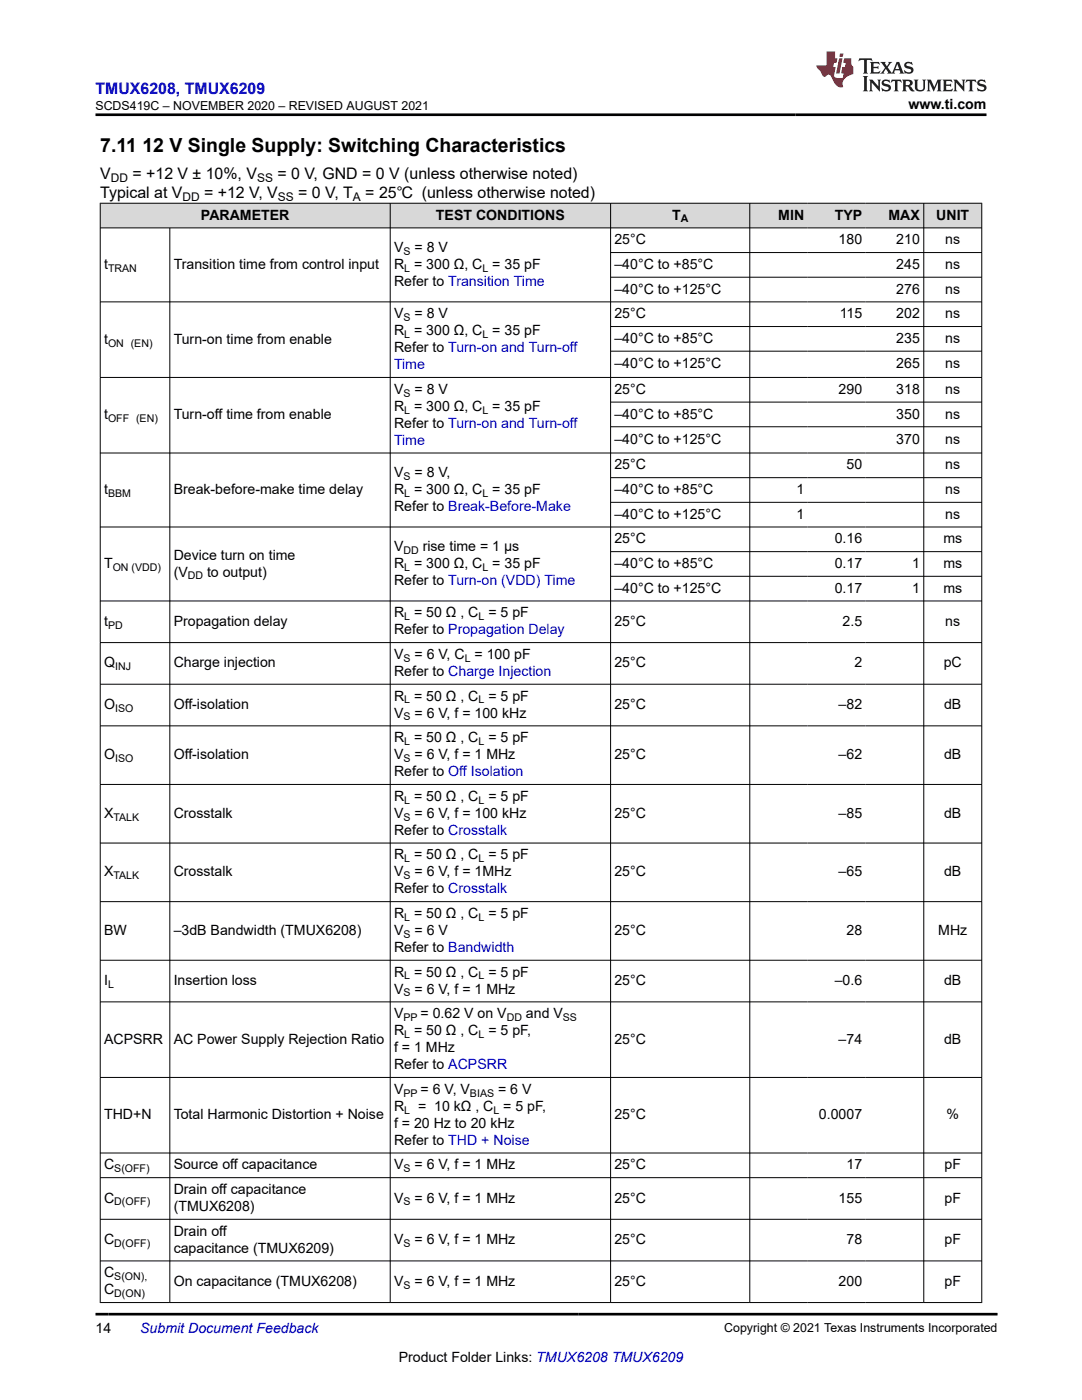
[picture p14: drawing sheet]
<svg xmlns="http://www.w3.org/2000/svg" width="216mm" height="279mm" viewBox="0 0 216 279" stroke-linecap="round" stroke-linejoin="round" font-family="sans-serif">
<defs><g id="words">
<text font-size="3.9" x="20" y="30.3">7.11 12 V Single Supply: Switching Characteristics</text>
<text font-size="3.2" fill="#00f" x="19" y="18.7">TMUX6208, TMUX6209</text>
<g font-size="3.2">
<text x="20" y="35.7">V</text>
<text x="26.4" y="35.7">= +12 V ± 10%, V</text>
<text x="55.4" y="35.7">= 0 V, GND = 0 V (unless otherwise noted)</text>
<text x="20" y="39.5">Typical at V</text>
<text x="40.7" y="39.5">= +12 V, V</text>
<text x="59.5" y="39.5">= 0 V, T</text>
<text x="72.9" y="39.5">= 25℃ (unless otherwise noted)</text>
</g>
<g font-size="2.8">
<text x="181.3" y="21.8">www.ti.com</text>
<text x="40.1" y="43.8">PARAMETER</text>
<text x="87" y="43.8">TEST CONDITIONS</text>
<text x="134.1" y="43.8">T</text>
<text x="155.3" y="43.8">MIN</text>
<text x="166.6" y="43.8">TYP</text>
<text x="177.3" y="43.8">MAX</text>
<text x="186.8" y="43.8">UNIT</text>
<text x="20.8" y="53.7">t</text>
<text x="34.7" y="53.7">Transition time from control input</text>
<text x="78.6" y="50.3">V</text>
<text x="78.6" y="53.7">R = 300 Ω, C = 35 pF</text>
<text x="82.7" y="50.3">= 8 V</text>
<text x="122.6" y="48.8">25°C</text>
<text x="122.6" y="53.7">–40°C to +85°C</text>
<text x="167.3" y="48.8">180</text>
<text x="178.9" y="48.8">210</text>
<text x="178.9" y="53.7">245</text>
<text x="188.6" y="48.8">ns</text>
<text x="188.6" y="53.7">ns</text>
<text x="78.6" y="57.1">Refer to Transition Time</text>
<text x="122.6" y="58.6">–40°C to +125°C</text>
<text x="178.9" y="58.6">276</text>
<text x="188.6" y="58.6">ns</text>
<text x="78.6" y="63.5">V</text>
<text x="82.7" y="63.5">= 8 V</text>
<text x="122.6" y="63.5">25°C</text>
<text x="167.5" y="63.5">115</text>
<text x="178.9" y="63.5">202</text>
<text x="188.6" y="63.5">ns</text>
<text x="20.8" y="68.6">t</text>
<text x="34.7" y="68.6">Turn-on time from enable</text>
<text x="78.6" y="66.9">R = 300 Ω, C = 35 pF</text>
<text x="78.6" y="70.3">Refer to Turn-on and Turn-off</text>
<text x="122.6" y="68.4">–40°C to +85°C</text>
<text x="178.9" y="68.4">235</text>
<text x="188.6" y="68.4">ns</text>
<text x="122.6" y="73.5">–40°C to +125°C</text>
<text x="178.9" y="73.5">265</text>
<text x="188.6" y="73.5">ns</text>
<text x="20.8" y="83.7">t</text>
<text x="34.7" y="83.7">Turn-off time from enable</text>
<text x="78.6" y="78.6">V</text>
<text x="78.6" y="82">R = 300 Ω, C = 35 pF</text>
<text x="82.7" y="78.6">= 8 V</text>
<text x="122.6" y="78.6">25°C</text>
<text x="122.6" y="83.5">–40°C to +85°C</text>
<text x="167.3" y="78.6">290</text>
<text x="178.9" y="78.6">318</text>
<text x="178.9" y="83.5">350</text>
<text x="188.6" y="78.6">ns</text>
<text x="188.6" y="83.5">ns</text>
<text x="78.6" y="85.4">Refer to Turn-on and Turn-off</text>
<text x="122.6" y="88.6">–40°C to +125°C</text>
<text x="178.9" y="88.6">370</text>
<text x="188.6" y="88.6">ns</text>
<text x="78.6" y="95.2">V</text>
<text x="82.7" y="95.2">= 8 V,</text>
<text x="122.6" y="93.7">25°C</text>
<text x="168.9" y="93.7">50</text>
<text x="188.6" y="93.7">ns</text>
<text x="20.8" y="98.6">t</text>
<text x="34.7" y="98.6">Break-before-make time delay</text>
<text x="78.6" y="98.6">R = 300 Ω, C = 35 pF</text>
<text x="78.6" y="102">Refer to Break-Before-Make</text>
<text x="122.6" y="98.6">–40°C to +85°C</text>
<text x="158.9" y="98.6">1</text>
<text x="188.6" y="98.6">ns</text>
<text x="122.6" y="103.5">–40°C to +125°C</text>
<text x="158.9" y="103.5">1</text>
<text x="188.6" y="103.5">ns</text>
<text x="20.8" y="113.4">T</text>
<text x="34.7" y="111.7">Device turn on time</text>
<text x="78.6" y="110">V</text>
<text x="78.6" y="113.4">R = 300 Ω, C = 35 pF</text>
<text x="84.4" y="110">rise time = 1 µs</text>
<text x="122.6" y="108.4">25°C</text>
<text x="122.6" y="113.4">–40°C to +85°C</text>
<text x="166.6" y="108.4">0.16</text>
<text x="166.6" y="113.4">0.17</text>
<text x="182" y="113.4">1</text>
<text x="188.2" y="108.4">ms</text>
<text x="188.2" y="113.4">ms</text>
<text x="34.7" y="115.1">(V</text>
<text x="41.3" y="115.1">to output)</text>
<text x="78.6" y="116.8">Refer to Turn-on (VDD) Time</text>
<text x="122.6" y="118.3">–40°C to +125°C</text>
<text x="166.6" y="118.3">0.17</text>
<text x="182" y="118.3">1</text>
<text x="188.2" y="118.3">ms</text>
<text x="20.8" y="124.9">t</text>
<text x="34.7" y="124.9">Propagation delay</text>
<text x="78.6" y="123.2">R = 50 Ω , C = 5 pF</text>
<text x="122.6" y="124.9">25°C</text>
<text x="168.1" y="124.9">2.5</text>
<text x="188.6" y="124.9">ns</text>
<text x="78.6" y="131.5">V</text>
<text x="78.6" y="126.6">Refer to Propagation Delay</text>
<text x="82.7" y="131.5">= 6 V, C = 100 pF</text>
<text x="20.8" y="133.2">Q</text>
<text x="34.7" y="133.2">Charge injection</text>
<text x="78.6" y="134.9">Refer to Charge Injection</text>
<text x="122.6" y="133.2">25°C</text>
<text x="170.5" y="133.2">2</text>
<text x="188.3" y="133.2">pC</text>
<text x="20.8" y="141.5">O</text>
<text x="34.7" y="141.5">Off-isolation</text>
<text x="78.6" y="139.8">R = 50 Ω , C = 5 pF</text>
<text x="78.6" y="143.2">V</text>
<text x="82.7" y="143.2">= 6 V, f = 100 kHz</text>
<text x="122.6" y="141.5">25°C</text>
<text x="167.3" y="141.5">–82</text>
<text x="188.4" y="141.5">dB</text>
<text x="78.6" y="148.1">R = 50 Ω , C = 5 pF</text>
<text x="20.8" y="151.5">O</text>
<text x="34.7" y="151.5">Off-isolation</text>
<text x="78.6" y="151.5">V</text>
<text x="78.6" y="154.9">Refer to Off Isolation</text>
<text x="82.7" y="151.5">= 6 V, f = 1 MHz</text>
<text x="122.6" y="151.5">25°C</text>
<text x="167.3" y="151.5">–62</text>
<text x="188.4" y="151.5">dB</text>
<text x="78.6" y="159.8">R = 50 Ω , C = 5 pF</text>
<text x="20.8" y="163.2">X</text>
<text x="34.7" y="163.2">Crosstalk</text>
<text x="78.6" y="166.6">Refer to Crosstalk</text>
<text x="78.6" y="163.2">V</text>
<text x="82.7" y="163.2">= 6 V, f = 100 kHz</text>
<text x="122.6" y="163.2">25°C</text>
<text x="167.3" y="163.2">–85</text>
<text x="188.4" y="163.2">dB</text>
<text x="78.6" y="171.5">R = 50 Ω , C = 5 pF</text>
<text x="20.8" y="174.9">X</text>
<text x="34.7" y="174.9">Crosstalk</text>
<text x="78.6" y="174.9">V</text>
<text x="78.6" y="178.3">Refer to Crosstalk</text>
<text x="82.7" y="174.9">= 6 V, f = 1MHz</text>
<text x="122.6" y="174.9">25°C</text>
<text x="167.3" y="174.9">–65</text>
<text x="188.4" y="174.9">dB</text>
<text x="78.6" y="183.2">R = 50 Ω , C = 5 pF</text>
<text x="20.8" y="186.6">BW</text>
<text x="34.7" y="186.6">–3dB Bandwidth (TMUX6208)</text>
<text x="78.6" y="186.6">V</text>
<text x="78.6" y="190">Refer to Bandwidth</text>
<text x="82.7" y="186.6">= 6 V</text>
<text x="122.6" y="186.6">25°C</text>
<text x="168.9" y="186.6">28</text>
<text x="187.2" y="186.6">MHz</text>
<text x="20.8" y="196.6">I</text>
<text x="34.7" y="196.6">Insertion loss</text>
<text x="78.6" y="194.9">R = 50 Ω , C = 5 pF</text>
<text x="122.6" y="196.6">25°C</text>
<text x="166.6" y="196.6">–0.6</text>
<text x="188.4" y="196.6">dB</text>
<text x="78.6" y="203.2">V</text>
<text x="78.6" y="198.3">V</text>
<text x="82.7" y="198.3">= 6 V, f = 1 MHz</text>
<text x="83.9" y="203.2">= 0.62 V on V</text>
<text x="104.9" y="203.2">and V</text>
<text x="20.8" y="208.3">ACPSRR</text>
<text x="34.7" y="208.3">AC Power Supply Rejection Ratio</text>
<text x="78.6" y="206.6">R = 50 Ω , C = 5 pF,</text>
<text x="78.6" y="210">f = 1 MHz</text>
<text x="122.6" y="208.3">25°C</text>
<text x="167.3" y="208.3">–74</text>
<text x="188.4" y="208.3">dB</text>
<text x="78.6" y="213.4">Refer to ACPSRR</text>
<text x="78.6" y="221.7">R</text>
<text x="78.6" y="218.3">V</text>
<text x="83.4" y="221.7">= 10 kΩ , C = 5 pF,</text>
<text x="83.9" y="218.3">= 6 V, V</text>
<text x="99.4" y="218.3">= 6 V</text>
<text x="20.8" y="223.4">THD+N</text>
<text x="34.7" y="223.4">Total Harmonic Distortion + Noise</text>
<text x="78.6" y="225.1">f = 20 Hz to 20 kHz</text>
<text x="122.6" y="223.4">25°C</text>
<text x="163.4" y="223.4">0.0007</text>
<text x="188.9" y="223.4">%</text>
<text x="20.8" y="233.4">C</text>
<text x="34.7" y="233.4">Source off capacitance</text>
<text x="78.6" y="233.4">V</text>
<text x="78.6" y="228.5">Refer to THD + Noise</text>
<text x="82.7" y="233.4">= 6 V, f = 1 MHz</text>
<text x="122.6" y="233.4">25°C</text>
<text x="168.9" y="233.4">17</text>
<text x="188.5" y="233.4">pF</text>
<text x="20.8" y="240">C</text>
<text x="34.7" y="238.3">Drain off capacitance</text>
<text x="78.6" y="240">V</text>
<text x="82.7" y="240">= 6 V, f = 1 MHz</text>
<text x="122.6" y="240">25°C</text>
<text x="167.3" y="240">155</text>
<text x="188.5" y="240">pF</text>
<text x="34.7" y="241.7">(TMUX6208)</text>
<text x="20.8" y="248.3">C</text>
<text x="34.7" y="246.6">Drain off</text>
<text x="34.7" y="250">capacitance (TMUX6209)</text>
<text x="78.6" y="248.3">V</text>
<text x="82.7" y="248.3">= 6 V, f = 1 MHz</text>
<text x="122.6" y="248.3">25°C</text>
<text x="168.9" y="248.3">78</text>
<text x="188.5" y="248.3">pF</text>
<text x="20.8" y="254.9">C</text>
<text x="34.7" y="256.6">On capacitance (TMUX6208)</text>
<text x="78.6" y="256.6">V</text>
<text x="82.7" y="256.6">= 6 V, f = 1 MHz</text>
<text x="122.6" y="256.6">25°C</text>
<text x="167.3" y="256.6">200</text>
<text x="188.5" y="256.6">pF</text>
<text x="20.8" y="258.3">C</text>
<text x="19" y="266.1">14</text>
<text x="79.6" y="271.7">Product Folder Links: TMUX6208 TMUX6209</text>
</g>
<g font-size="2.8" fill="#00f">
<text x="78.6" y="73.7">Time</text>
<text x="78.6" y="88.8">Time</text>
<text x="28" y="266.1">Submit Document Feedback</text>
</g>
<g font-size="2.5">
<text x="19" y="21.9">SCDS419C – NOVEMBER 2020 – REVISED AUGUST 2021</text>
<text x="144.5" y="265.8">Copyright © 2021 Texas Instruments Incorporated</text>
</g>
<g font-size="2.4">
<text x="22.1" y="36.3">DD</text>
<text x="36.4" y="40.1">DD</text>
<text x="51.3" y="36.3">SS</text>
<text x="55.4" y="40.1">SS</text>
<text x="70.4" y="40.1">A</text>
</g>
<g font-size="2.1">
<text x="135.8" y="44.4">A</text>
<text x="80.5" y="50.9">S</text>
<text x="21.6" y="54.2">TRAN</text>
<text x="80.7" y="54.2">L</text>
<text x="96.3" y="54.2">L</text>
<text x="80.5" y="64.1">S</text>
<text x="21.6" y="69.2">ON (EN)</text>
<text x="80.7" y="67.5">L</text>
<text x="96.3" y="67.5">L</text>
<text x="80.5" y="79.2">S</text>
<text x="80.7" y="82.6">L</text>
<text x="96.3" y="82.6">L</text>
<text x="21.6" y="84.2">OFF (EN)</text>
<text x="80.5" y="95.8">S</text>
<text x="21.6" y="99.2">BBM</text>
<text x="80.7" y="99.2">L</text>
<text x="96.3" y="99.2">L</text>
<text x="22.5" y="113.9">ON (VDD)</text>
<text x="80.5" y="110.5">DD</text>
<text x="80.7" y="113.9">L</text>
<text x="96.3" y="113.9">L</text>
<text x="37.5" y="115.6">DD</text>
<text x="21.6" y="125.5">PD</text>
<text x="80.7" y="123.8">L</text>
<text x="95.5" y="123.8">L</text>
<text x="23" y="133.8">INJ</text>
<text x="80.5" y="132.1">S</text>
<text x="92.7" y="132.1">L</text>
<text x="23" y="142.1">ISO</text>
<text x="80.5" y="143.8">S</text>
<text x="80.7" y="140.4">L</text>
<text x="95.5" y="140.4">L</text>
<text x="80.7" y="148.7">L</text>
<text x="95.5" y="148.7">L</text>
<text x="23" y="152.1">ISO</text>
<text x="80.5" y="152.1">S</text>
<text x="80.7" y="160.4">L</text>
<text x="95.5" y="160.4">L</text>
<text x="22.6" y="163.8">TALK</text>
<text x="80.5" y="163.8">S</text>
<text x="80.7" y="172.1">L</text>
<text x="95.5" y="172.1">L</text>
<text x="22.6" y="175.5">TALK</text>
<text x="80.5" y="175.5">S</text>
<text x="80.7" y="183.8">L</text>
<text x="95.5" y="183.8">L</text>
<text x="80.5" y="187.2">S</text>
<text x="21.6" y="197.2">L</text>
<text x="80.7" y="195.5">L</text>
<text x="95.5" y="195.5">L</text>
<text x="80.5" y="203.8">PP</text>
<text x="80.5" y="198.9">S</text>
<text x="101.1" y="203.8">DD</text>
<text x="112.3" y="203.8">SS</text>
<text x="80.7" y="207.2">L</text>
<text x="95.5" y="207.2">L</text>
<text x="80.5" y="218.9">PP</text>
<text x="93.8" y="218.9">BIAS</text>
<text x="80.7" y="222.3">L</text>
<text x="98.5" y="222.3">L</text>
<text x="22.8" y="233.9">S(OFF)</text>
<text x="80.5" y="233.9">S</text>
<text x="22.8" y="240.6">D(OFF)</text>
<text x="80.5" y="240.6">S</text>
<text x="22.8" y="248.9">D(OFF)</text>
<text x="80.5" y="248.9">S</text>
<text x="22.8" y="255.5">S(ON),</text>
<text x="80.5" y="257.2">S</text>
<text x="22.8" y="258.9">D(ON)</text>
</g>
</g></defs>
<g fill="#d8d8d8">
<path d="M20 40.6h175.9v4.9h-175.9z" fill-rule="evenodd"/>
<path d="M20.1 40.6h57.7v4.8h-57.7z" fill-rule="evenodd"/>
<path d="M77.9 40.6h43.9v4.8h-43.9z" fill-rule="evenodd"/>
<path d="M121.9 40.6h27.6v4.8h-27.6z" fill-rule="evenodd"/>
<path d="M149.7 40.6h11.5v4.8h-11.5z" fill-rule="evenodd"/>
<path d="M161.2 40.6h11.6v4.8h-11.6z" fill-rule="evenodd"/>
<path d="M172.8 40.6h11.5v4.8h-11.5z" fill-rule="evenodd"/>
<path d="M184.4 40.6h11.4v4.8h-11.4z" fill-rule="evenodd"/>
</g>
<g fill="none" stroke="#000" stroke-width=".2">
<path d="M19.9 40.6h176.1M19.9 45.5h176.1M20 40.5v219.5M33.9 45.5v214.5M77.9 40.5v219.5M121.8 40.5v219.5M121.8 50.4h74.2M121.8 55.3h74.2M149.6 40.5v219.5M184.3 40.5v219.5M195.9 40.5v219.5M19.9 60.2h176.1"/>
<path d="M121.8 65.2h74.2M121.8 70.1h74.2M196 75.3h-176.1M121.8 80.2h74.2M121.8 85.2h74.2M121.8 95.3h74.2M196 90.4h-176.1M121.8 100.3h74.2M121.8 110.1h74.2M121.8 115h74.2M196 105.2h-176.1M196 119.9h-176.1"/>
<path d="M19.9 128.2h176.1M19.9 136.6h176.1M19.9 144.9h176.1M19.9 156.6h176.1M19.9 168.2h176.1M19.9 179.9h176.1M19.9 191.6h176.1M19.9 199.9h176.1M19.9 215h176.1M19.9 230.1h176.1M19.9 235h176.1M19.9 243.3h176.1"/>
<path d="M19.9 251.6h176.1M19.9 260h176.1"/>
</g>
<path d="M171.5 11.6l-.2 .6 .5-.2h.6v.1v2.2l-.2 .4h1l-.2-.4v-2.2v-.1h.5l.5 .2-.1-.6zM173.6 12.4l.2 .3v1.6l-.2 .4h1.9l.1-.6a1.08 1.08 0 0 1-1.3 .2v-.7h.6l.4 .2v-.7l-.4 .2h-.6v-.5l.2-.2a1 1 0 0 1 1 .3l-.1-.5zM175.7 12.4l.9 1.1-1 1.2h.9l-.2-.2 .5-.8 .4 .8-.2 .2h1.6l-.2-.2 .2-.5h.9l.1 .5-.1 .2h.9l-.2-.4-.8-1.9h-.5l-.9 2.1-.9-1.1 .9-1h-.8l.2 .2-.4 .6-.4-.6 .2-.2zM179 12.8l.4 1h-.7zM180.7 12.5a.65 .65 0 0 0-.2 .7 .65 .65 0 0 0 .6 .5l.6 .1 .1 .3a.79 .79 0 0 1-.7 .4 .79 .79 0 0 1-.7-.5l.1 .7 .2-.1a.93 .93 0 0 0 1.1 0 .93 .93 0 0 0 .4-.9 1.46 1.46 0 0 0-1.2-.6l-.1-.3a1.09 1.09 0 0 1 1.2 .2l-.2-.6-.1 .1-.5-.2zM172.2 15.2l.2 .4v2.2l-.2 .4h1l-.2-.4v-2.2l.2-.4zM173.4 15.9l.2 .4v1.5l-.2 .4h.8l-.3-.4 .1-1.3 1.6 1.8v-2l.2-.4h-.7l.1 .2 .1 1.1-1.2-1.3zM176.2 16a.65 .65 0 0 0-.2 .8 .65 .65 0 0 0 .6 .4l.6 .2 .1 .2a.79 .79 0 0 1-.7 .4 .79 .79 0 0 1-.7-.5l.1 .7 .2-.1a.93 .93 0 0 0 1.1 .1 .93 .93 0 0 0 .4-1 1.46 1.46 0 0 0-1.2-.5l-.1-.4a1.09 1.09 0 0 1 1.2 .2l-.1-.6-.2 .1-.5-.1zM177.9 15.9l-.1 .6a.63 .63 0 0 1 .8-.3v1.6l-.3 .4h1l-.2-.4v-1.6a.66 .66 0 0 1 .8 .3l-.1-.6zM180 15.9l.2 .4v1.5l-.2 .4h1l-.2-.2-.1-.7h.5l.1 .2a.79 .79 0 0 0 1.2 .6l-1-.9a.61 .61 0 0 0 .6-.6 .61 .61 0 0 0-.5-.7zM180.8 16.2h.1a.47 .47 0 0 1 .5 .1 .47 .47 0 0 1 .1 .5l-.1 .1-.7 .1zM182.3 15.9l.2 .2a2.27 2.27 0 0 0 .4 2 1.04 1.04 0 0 0 1.7-.7v-1.3l.2-.2h-.8l.2 .4v1.1a.6 .6 0 0 1-.6 .6 .6 .6 0 0 1-.6-.6v-1.1l.3-.4zM184.9 15.9l.2 .4v1.5l-.2 .4h.8l-.3-.4v-1.4l.9 1.9 .9-1.9v1.4l-.3 .4h1l-.2-.4v-1.5l.2-.4h-.8l-.7 1.5-.6-1.5zM188.1 15.9l.2 .4v1.5l-.2 .4h1.9l.1-.6a1.09 1.09 0 0 1-1.3 .2v-.7h.6l.4 .2v-.6l-.4 .2h-.6v-.6l.2-.1a1.01 1.01 0 0 1 1 .3l-.1-.6zM190.2 15.9l.3 .4v1.5l-.3 .4h.8l-.2-.4v-1.3l1.6 1.8v-2l.2-.4h-.7l.2 .2v1.1l-1.2-1.3zM192.8 15.9l-.1 .6a.63 .63 0 0 1 .8-.3v1.6l-.3 .4h1l-.2-.4v-1.6a.66 .66 0 0 1 .8 .3l-.1-.6zM195.2 16a.65 .65 0 0 0-.2 .8 .65 .65 0 0 0 .6 .4l.6 .2 .2 .2a.79 .79 0 0 1-.7 .4 .79 .79 0 0 1-.7-.5l.1 .7 .2-.1a.93 .93 0 0 0 1 .1 .93 .93 0 0 0 .5-1 1.46 1.46 0 0 0-1.3-.5v-.4a1.09 1.09 0 0 1 1.2 .2l-.2-.6-.2 .1-.5-.1z" fill="#231f20"/>
<path d="M164.9 10.3v2.7h-2l.1 .4 .8 1a.95 .95 0 0 0 1 .9 .59 .59 0 0 1 .5-.4 .59 .59 0 0 1 .5 .3l.4 .8a1.59 1.59 0 0 0 2.1 1.4 1.61 1.61 0 0 1 1-2.3l1-.3-.1-1.5a1.59 1.59 0 0 1-.3-1.7h-1.5l-.2 .9h.6l-.2 .9h-.5l-.2 .9v.3l.4 .1-.1 .9h-.7a.73 .73 0 0 1-1-.7l.3-1.5h-.5l.1-.9h.5l.2-.9h-.5v-1.3zM167.4 11.6l-.6 3.1h.7l.6-3.1zM167.6 10.7l-.1 .6h.7l.1-.6z" fill="#ed1c24"/>
<path d="M19 22.9h177.8M19 262.3h180" fill="none" stroke="#000" stroke-width=".53"/>
<use href="#words"/>
</svg>
